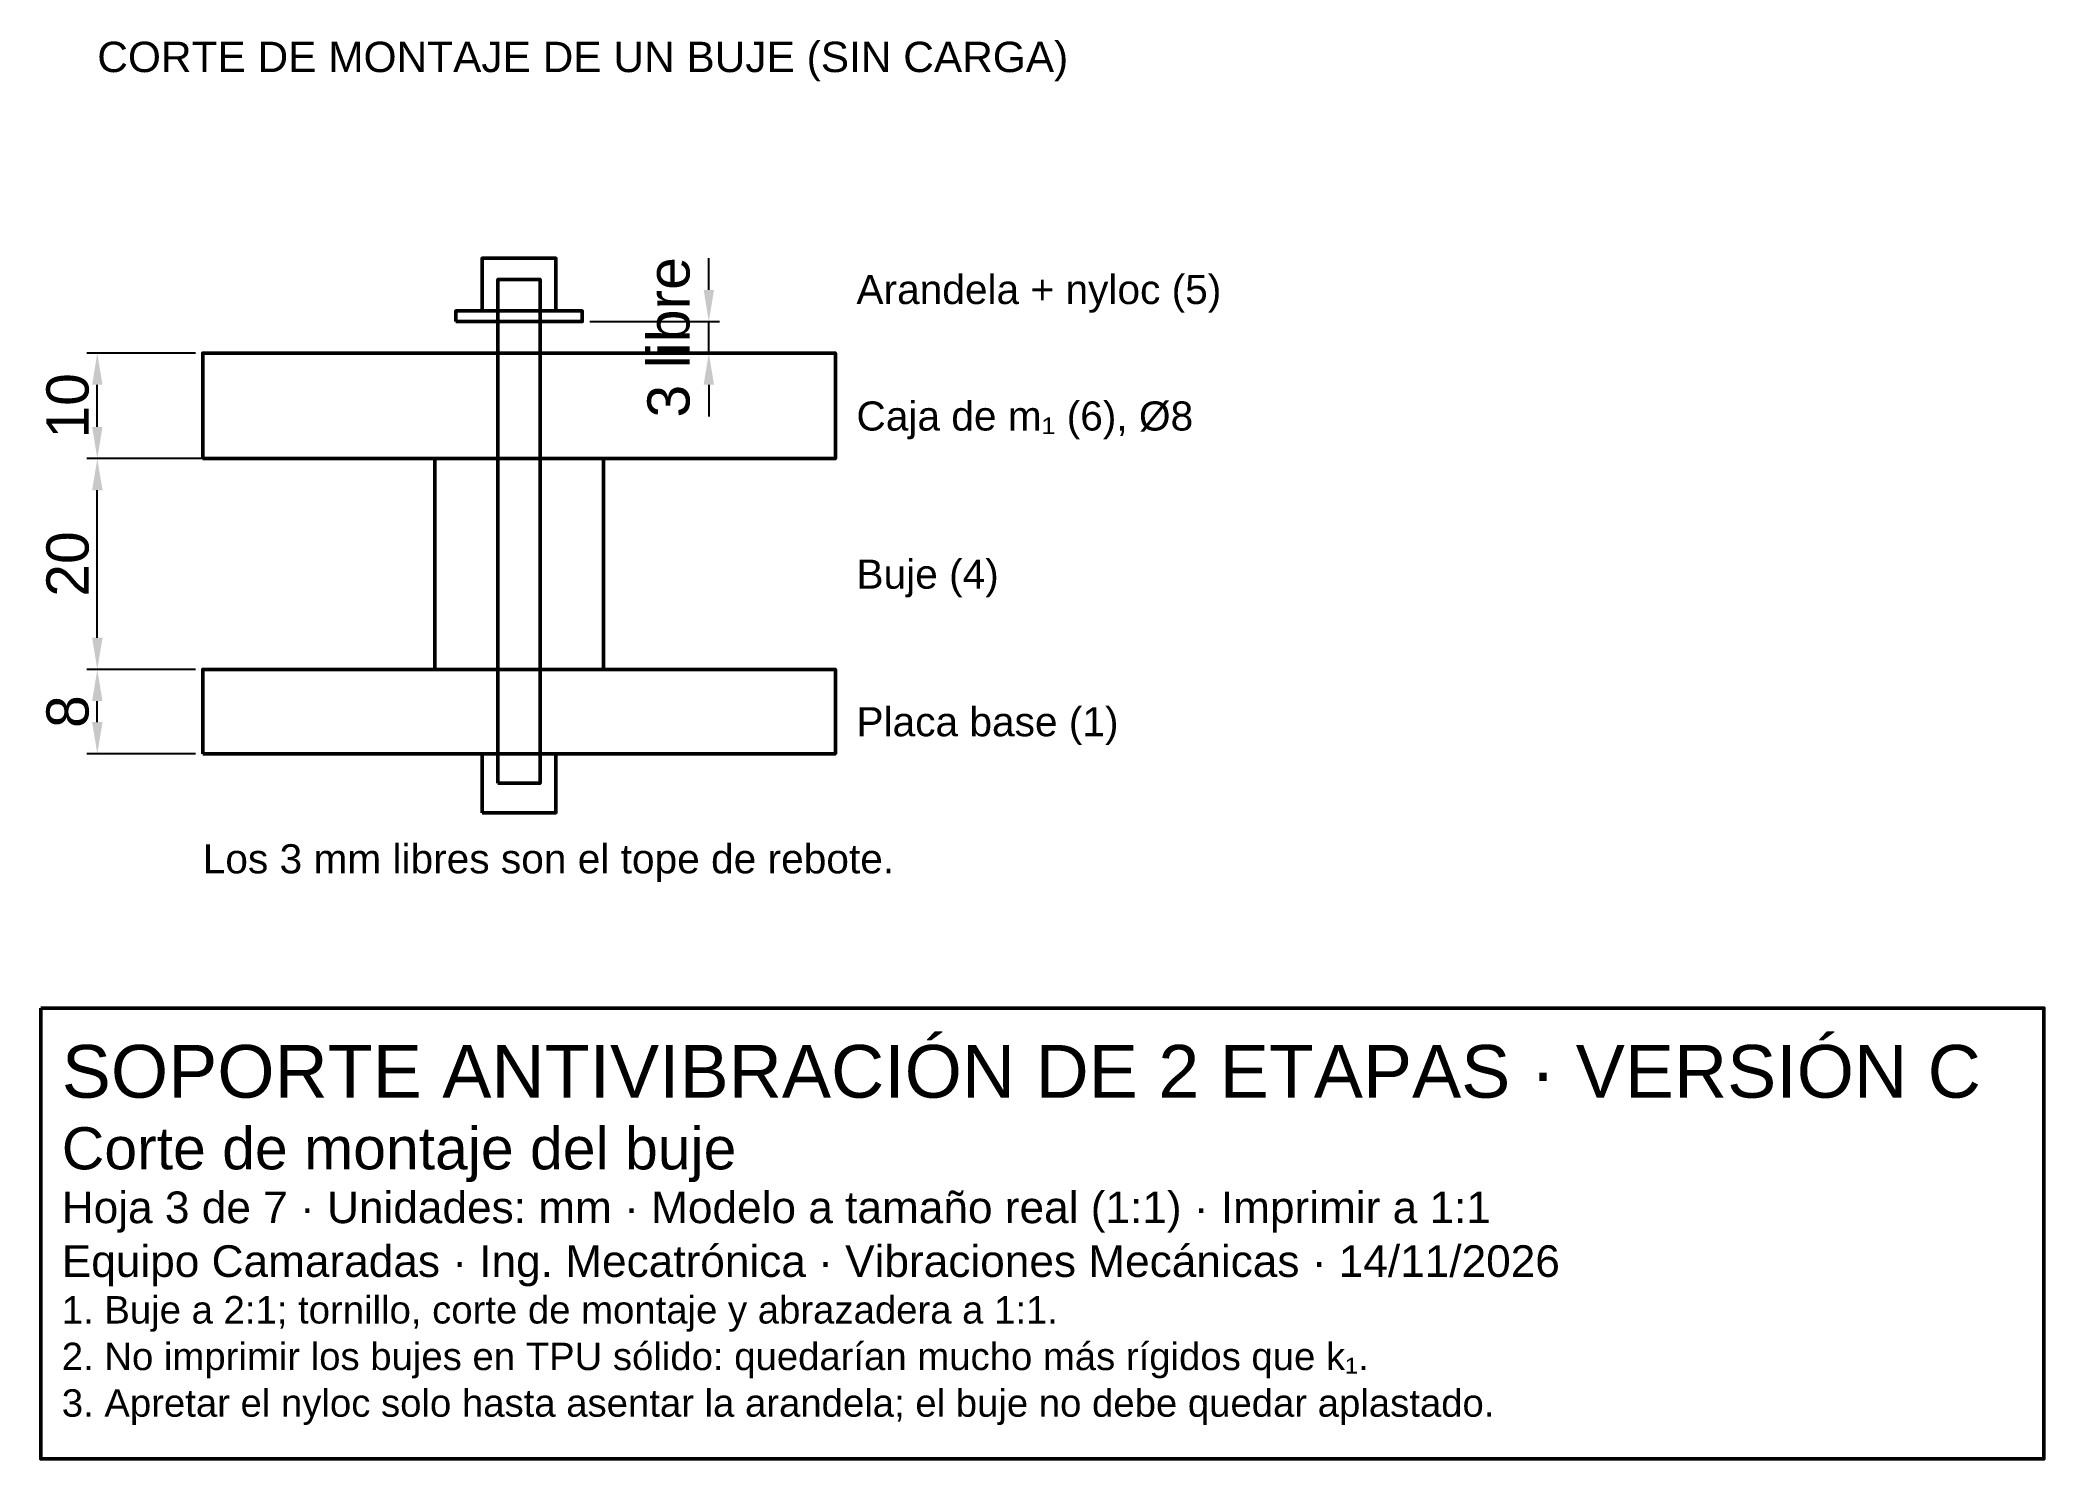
# Model space of a CAD drawing. Header units: millimetres. Extents: x 151 to 341, y -206 to -72.
import ezdxf

# ---------------------------------------------------------------- set-up
doc = ezdxf.new("R2010")
doc.units = ezdxf.units.MM
doc.header["$LTSCALE"] = 2
for name, color, linetype, lineweight in [('CONTORNO', 7, 'Continuous', 50), ('COTAS', 4, 'Continuous', 18), ('TEXTO', 3, 'Continuous', 25)]:
    doc.layers.add(name, color=color, linetype=linetype, lineweight=lineweight)
doc.styles.get("Standard").update_dxf_attribs({"font": 'arial.ttf'})
doc.dimstyles.new('PLANO', dxfattribs={"dimtxt": 4, "dimasz": 3, "dimexe": 1, "dimexo": 0.7, "dimgap": 0.8, "dimtad": 1, "dimdec": 1, "dimdsep": 46, "dimtxsty": 'Standard', "dimcen": 2.5, "dimclrd": 256, "dimclre": 256, "dimclrt": 256, "dimazin": 3, "dimtfac": 1, "dimtmove": 0, "dimatfit": 3})

msp = doc.modelspace()

# ---------------------------------------------------------------- linework, layer by layer
at = {"layer": 'CONTORNO'}
for points in [[(193.17, -97.33), (200.17, -97.33), (200.17, -92.33), (193.17, -92.33)], [(194.67, -142.13), (198.67, -142.13), (198.67, -94.33), (194.67, -94.33)], [(190.67, -98.33), (202.67, -98.33), (202.67, -97.33), (190.67, -97.33)], [(166.67, -111.33), (226.67, -111.33), (226.67, -101.33), (166.67, -101.33)], [(188.67, -131.33), (204.67, -131.33), (204.67, -111.33), (188.67, -111.33)], [(166.67, -139.33), (226.67, -139.33), (226.67, -131.33), (166.67, -131.33)], [(193.17, -144.93), (200.17, -144.93), (200.17, -139.33), (193.17, -139.33)], [(151.3, -163.45), (341.3, -163.45), (341.3, -206.21), (151.3, -206.21)]]:
    msp.add_lwpolyline(points, close=True, dxfattribs=at)

# ---------------------------------------------------------------- texts
at = {"layer": 'TEXTO'}
for s, height, p in [('CORTE DE MONTAJE DE UN BUJE (SIN CARGA)', 2.88, (156.67, -74.67)), ('Arandela + nyloc (5)', 2.76, (228.67, -96.67)), ('Caja de m₁ (6), Ø8', 2.76, (228.67, -108.67)), ('Buje (4)', 2.76, (228.67, -123.67)), ('Placa base (1)', 2.76, (228.67, -137.67)), ('Los 3 mm libres son el tope de rebote.', 2.76, (166.67, -150.67)), ('SOPORTE ANTIVIBRACIÓN DE 2 ETAPAS · VERSIÓN C', 5, (153.3, -171.95)), ('Corte de montaje del buje', 4, (153.3, -178.75)), ('Hoja 3 de 7 · Unidades: mm · Modelo a tamaño real (1:1) · Imprimir a 1:1', 3, (153.3, -183.85)), ('Equipo Camaradas · Ing. Mecatrónica · Vibraciones Mecánicas · 14/11/2026', 3, (153.3, -188.95)), ('1. Buje a 2:1; tornillo, corte de montaje y abrazadera a 1:1.', 2.6, (153.3, -193.37)), ('2. No imprimir los bujes en TPU sólido: quedarían mucho más rígidos que k₁.', 2.6, (153.3, -197.79)), ('3. Apretar el nyloc solo hasta asentar la arandela; el buje no debe quedar aplastado.', 2.6, (153.3, -202.21))]:
    msp.add_text(s, height=height, dxfattribs=at).set_placement(p)

# ---------------------------------------------------------------- dimensions: what is measured, and where the dimension line sits
at = {"layer": 'COTAS'}
msp.add_linear_dim(base=(214.67, -101.33), p1=(202.67, -101.33), p2=(202.67, -98.33), angle=90, text='3 libre', dimstyle='PLANO', dxfattribs=at).render()
for base, p1, p2 in [((156.67, -111.33), (166.67, -111.33), (166.67, -101.33)), ((156.67, -131.33), (166.67, -131.33), (188.67, -111.33)), ((156.67, -139.33), (166.67, -139.33), (166.67, -131.33))]:
    msp.add_linear_dim(base=base, p1=p1, p2=p2, angle=90, dimstyle='PLANO', dxfattribs=at).render()

doc.saveas('drawing.dxf')
